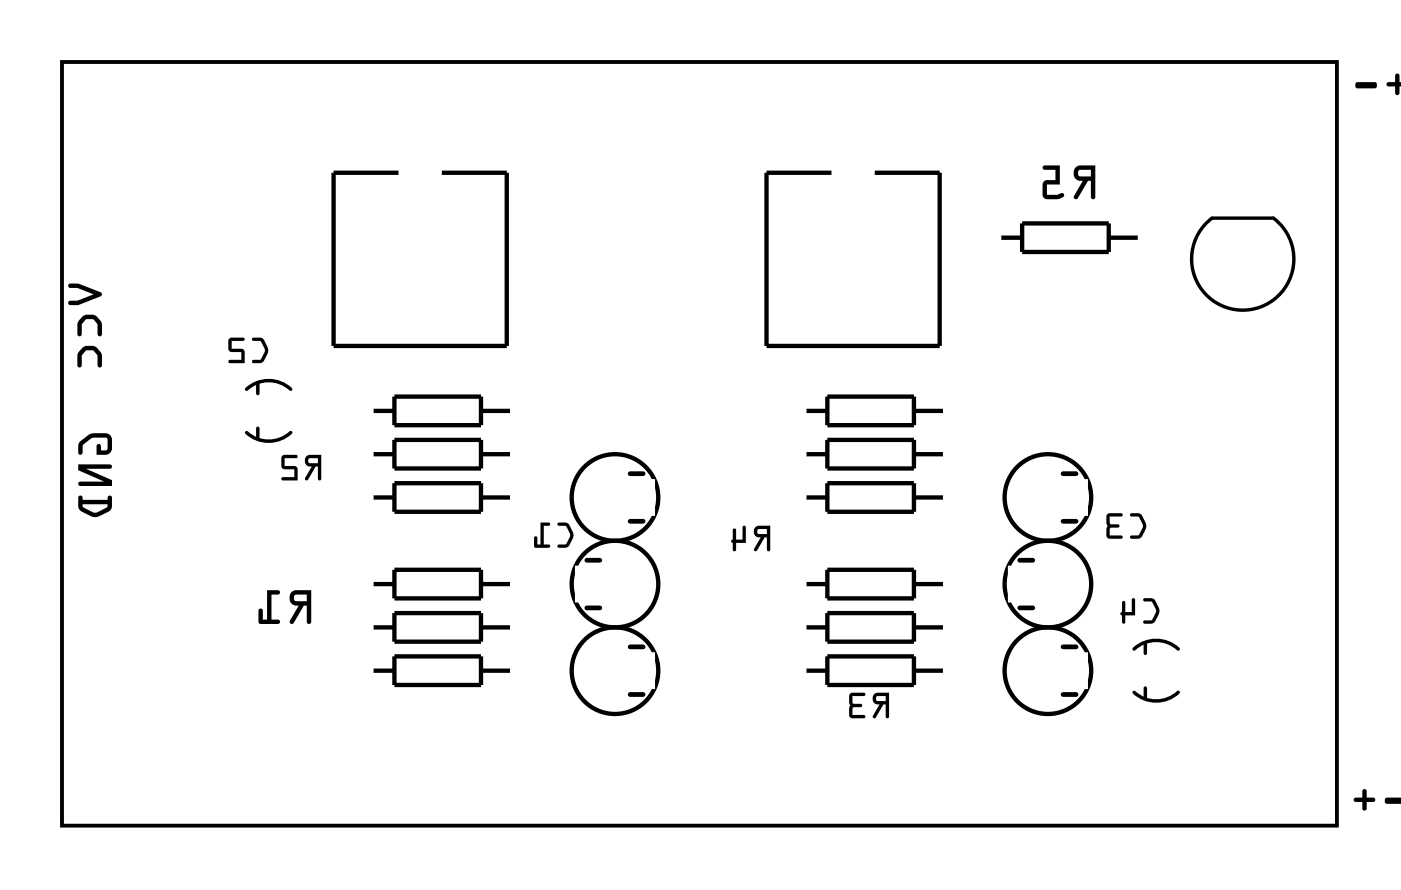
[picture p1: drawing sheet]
<svg xmlns="http://www.w3.org/2000/svg" width="82mm" height="52mm" viewBox="0 0 82 52" stroke-linecap="round" stroke-linejoin="round" font-family="sans-serif">
<path d="M3.6 3.6h74.8v44.8h-74.8zM74.7 12.8a3 3 0 0 1 .4 4.4 3 3 0 0 1-4.4 0 3 3 0 0 1 .4-4.4h3.6M15.1 22.5v.6M15.1 25.1v.7M17.1 22.8a1.9 1.9 0 0 0-2.6 0M17.1 25.4a1.9 1.9 0 0 1-2.6 0M67.2 37.7v.6M69.1 38.1a1.9 1.9 0 0 0-2.6 0M67.2 40.4v.6M69.1 40.6a1.9 1.9 0 0 1-2.6 0" fill="none" stroke="#000" stroke-width=".2"/>
<g fill="#000">
<path d="M4 16.7l.1 .2h.4l1 .4-1 .3h-.4a.13 .13 0 0 0-.1 .2 .13 .13 0 0 0 .1 .1h.5l1.3-.5 .1-.1-.1-.2-1.3-.5zM4.8 18.6l-.3 .4v.6a.13 .13 0 0 0 .2 .1 .13 .13 0 0 0 .1-.1v-.6l.3-.3h.4l.2 .3v.6a.13 .13 0 0 0 .2 .1 .13 .13 0 0 0 .1-.1v-.5a.71 .71 0 0 0-1.2-.5zM4.8 20.4l-.3 .4v.6a.14 .14 0 0 0 .2 .2 .13 .13 0 0 0 .1-.2v-.6l.3-.3 .4 .1 .2 .2v.6a.14 .14 0 0 0 .2 .2 .13 .13 0 0 0 .1-.2v-.5a.71 .71 0 0 0-1.2-.5z"/>
<path d="M4 16.7l.1 .2h.4l1 .4-1 .3h-.4a.13 .13 0 0 0-.1 .2 .13 .13 0 0 0 .1 .1h.5l1.3-.5 .1-.1-.1-.2-1.3-.5zM4 16.7l.6-.1 1.3 .5 .1 .2-.1 .1-1.3 .5h-.5a.13 .13 0 0 1-.1-.1 .13 .13 0 0 1 .1-.2h.4l1-.3-1-.4h-.4zM4.8 18.6l-.3 .4v.6a.13 .13 0 0 0 .2 .1 .13 .13 0 0 0 .1-.1v-.6l.3-.3h.4l.2 .3v.6a.13 .13 0 0 0 .2 .1 .13 .13 0 0 0 .1-.1v-.7l-.3-.3a.74 .74 0 0 0-.9 0zM4.8 18.6a.73 .73 0 0 1 1.1 .2l.1 .3v.5a.13 .13 0 0 1-.1 .1 .13 .13 0 0 1-.2-.1v-.6l-.3-.3h-.3l-.3 .3v.6a.13 .13 0 0 1-.1 .1 .13 .13 0 0 1-.2-.1v-.6zM4.8 20.4l-.3 .4v.6a.14 .14 0 0 0 .2 .2 .13 .13 0 0 0 .1-.2v-.6l.3-.3 .4 .1 .2 .2v.6a.14 .14 0 0 0 .2 .2 .13 .13 0 0 0 .1-.2v-.6l-.3-.4a.74 .74 0 0 0-.9 0zM4.8 20.4a.73 .73 0 0 1 1.1 .2l.1 .3v.5a.13 .13 0 0 1-.1 .2 .14 .14 0 0 1-.2-.2v-.6l-.3-.3-.3 .1-.3 .2v.6a.13 .13 0 0 1-.1 .2 .14 .14 0 0 1-.2-.2v-.6z"/>
<path d="M63.1 9.8a.47 .47 0 0 0-.1 .6 .47 .47 0 0 0 .5 .2l-.5 .9a.13 .13 0 0 0 .1 .2 .13 .13 0 0 0 .1-.1l.6-1h.2v1a.13 .13 0 0 0 .1 .1 .13 .13 0 0 0 .2-.1v-1.9h-.9zM63.1 9.8l.3-.1h.9v1.9a.13 .13 0 0 1-.2 .1 .13 .13 0 0 1-.1-.1v-1h-.2l-.6 1a.13 .13 0 0 1-.1 .1 .13 .13 0 0 1-.1-.2l.5-.9a.46 .46 0 0 1-.5-.2 .46 .46 0 0 1 .1-.6zM63.3 10h.7v.4l-.7-.1v-.1zM63.3 10v.2v.1l.7 .1v-.4zM61.2 9.7v.3h.7v.6h-.7v.2v.7l.2 .2 .8-.1a.17 .17 0 0 0 .2-.1 .17 .17 0 0 0-.1-.2l-.3 .1h-.6v-.6h.8v-1.1zM61.2 9.7h1v1.1h-.8v.6h.6l.3-.1a.13 .13 0 0 1 .1 .1 .13 .13 0 0 1 0 .2l-.3 .1h-.7l-.2-.2v-.7v-.2h.7v-.6h-.7z"/>
<path d="M63.1 9.8a.47 .47 0 0 0-.1 .6 .47 .47 0 0 0 .5 .2l-.5 .9a.13 .13 0 0 0 .1 .2 .13 .13 0 0 0 .1-.1l.6-1h.2v1a.13 .13 0 0 0 .1 .1 .13 .13 0 0 0 .2-.1v-1.9h-.9zM63.3 10h.7v.4l-.7-.1v-.1zM61.2 9.7v.3h.7v.6h-.7v.2v.7l.2 .2 .8-.1a.17 .17 0 0 0 .2-.1 .17 .17 0 0 0-.1-.2l-.3 .1h-.6v-.6h.8v-1.1z"/>
<path d="M3.6 3.6v44.8h74.8v-44.8zM3.6 3.6h74.8v44.8h-74.8z"/>
<path d="M81.4 4.9v.2h.5v.3a.13 .13 0 0 0 .1 .2 .13 .13 0 0 0 .1-.2v-.3h.1v-.3h-.1v-.4a.13 .13 0 0 0-.1-.1 .13 .13 0 0 0-.1 .1v.4zM79.6 4.9l-.1 .2 .1 .1h1.1a.19 .19 0 0 0 .1-.2 .19 .19 0 0 0-.1-.2z"/>
<path d="M81.4 4.9v.2h.5v.3a.13 .13 0 0 0 .1 .2 .13 .13 0 0 0 .1-.2v-.3h.1v-.3h-.1v-.4a.13 .13 0 0 0-.1-.1 .13 .13 0 0 0-.1 .1v.4zM81.4 4.9l.5-.1v-.4a.13 .13 0 0 1 .1-.1 .13 .13 0 0 1 .1 .1v.4h.1v.3h-.1v.3a.13 .13 0 0 1-.1 .2 .13 .13 0 0 1-.1-.2v-.3h-.5zM79.6 4.9l-.1 .2 .1 .1h1.1a.19 .19 0 0 0 .1-.2 .19 .19 0 0 0-.1-.2zM79.6 4.9l1.1-.1a.19 .19 0 0 1 .1 .2 .19 .19 0 0 1-.1 .2h-1.1l-.1-.1z"/>
<path d="M4.7 25.9l-.1 .1v.6a.13 .13 0 0 0 .1 .1 .13 .13 0 0 0 .1-.1l.1-.5 .5-.4h.9v.7h-.4v-.2a.13 .13 0 0 0-.1-.2 .13 .13 0 0 0-.1 .2v.5h.5a.39 .39 0 0 0 .4-.4v-.5a.38 .38 0 0 0-.4-.4 1.36 1.36 0 0 0-1.5 .5zM4.6 27.2v.4l1.5 .7h-1.4a.13 .13 0 0 0-.1 .1 .13 .13 0 0 0 .1 .1h1.9v-.3l-1.6-.7h1.4a.13 .13 0 0 0 .2-.1 .14 .14 0 0 0-.2-.2zM4.6 29.1v.8a1.16 1.16 0 0 0 1.8 .1l.2-.2v-.6a.13 .13 0 0 0-.2-.1 .13 .13 0 0 0-.1 .1v.1h-1.5v-.2zM4.8 29.6h1.5v.1l-.1 .1-.6 .3-.7-.3z"/>
<path d="M4.7 25.9l-.1 .3v.4a.13 .13 0 0 0 .1 .1 .13 .13 0 0 0 .1-.1l.1-.5 .5-.4h.9v.7h-.4v-.2a.13 .13 0 0 0-.1-.2 .13 .13 0 0 0-.1 .2v.5h.5a.39 .39 0 0 0 .4-.4v-.5a.38 .38 0 0 0-.4-.4 1.36 1.36 0 0 0-1.5 .5zM4.7 25.9l.5-.4a1.63 1.63 0 0 1 1.1-.1l.2 .1a1.01 1.01 0 0 1 0 1.1l-.3 .1h-.5v-.5a.13 .13 0 0 1 .1-.2 .13 .13 0 0 1 .1 .2v.2h.4v-.7h-.9l-.5 .4-.1 .5a.13 .13 0 0 1-.1 .1 .13 .13 0 0 1-.1-.1v-.6zM4.6 27.2v.4l1.5 .7h-1.4a.13 .13 0 0 0-.1 .1 .13 .13 0 0 0 .1 .1h1.9v-.3l-1.6-.7h1.4a.13 .13 0 0 0 .2-.1 .14 .14 0 0 0-.2-.2zM4.6 27.2h1.8a.14 .14 0 0 1 .2 .2 .13 .13 0 0 1-.2 .1h-1.4l1.6 .7v.3h-1.9a.13 .13 0 0 1-.1-.1 .13 .13 0 0 1 .1-.1h1.4l-1.5-.7zM4.6 29.1l.1 .8 .6 .4h.3l.8-.3 .2-.2v-.6a.13 .13 0 0 0-.2-.1 .13 .13 0 0 0-.1 .1v.1h-1.5v-.2zM4.6 29.1h.2v.2h1.5v-.1a.13 .13 0 0 1 .1-.1 .13 .13 0 0 1 .2 .1v.6l-.2 .2a1.1 1.1 0 0 1-1.6 0l-.2-.2zM4.8 29.6h1.5v.1l-.1 .1-.6 .3-.7-.3zM4.8 29.6l.1 .2 .7 .3 .6-.3 .1-.1v-.1z"/>
<path d="M14.8 19.8v.2h.5l.2 .6-.2 .5h-.4a.1 .1 0 0 0-.1 .1 .1 .1 0 0 0 .1 .1h.3a.89 .89 0 0 0 .5-.9l-.3-.5zM14.8 19.8h.6l.3 .8-.2 .6-.2 .1h-.4a.1 .1 0 0 1-.1-.1 .1 .1 0 0 1 .1-.1h.4l.2-.5-.2-.6h-.5zM13.5 19.9v.7l.7 .1v.4h-.7a.1 .1 0 0 0-.1 .1 .1 .1 0 0 0 .1 .1h.9l-.1-.8h-.7v-.5h.7a.1 .1 0 0 0 .1-.1 .1 .1 0 0 0-.1-.1zM13.5 19.9l.8-.1a.1 .1 0 0 1 .1 .1 .1 .1 0 0 1-.1 .1h-.7v.5h.7l.1 .8h-.9a.1 .1 0 0 1-.1-.1 .1 .1 0 0 1 .1-.1h.7v-.4l-.7-.1z"/>
<path d="M14.8 19.8v.2h.5l.2 .6-.2 .5h-.4a.1 .1 0 0 0-.1 .1 .1 .1 0 0 0 .1 .1h.3a.89 .89 0 0 0 .5-.9l-.3-.5zM13.5 19.9v.7l.7 .1v.4h-.7a.1 .1 0 0 0-.1 .1 .1 .1 0 0 0 .1 .1h.9l-.1-.8h-.7v-.5h.7a.1 .1 0 0 0 .1-.1 .1 .1 0 0 0-.1-.1z"/>
<path d="M17.1 34.7a.47 .47 0 0 0-.1 .6 .47 .47 0 0 0 .5 .2l-.5 .9a.13 .13 0 0 0 .1 .2 .13 .13 0 0 0 .1-.1l.6-1h.2v1a.13 .13 0 0 0 .1 .1 .13 .13 0 0 0 .2-.1v-1.9h-.9zM17.1 34.7l.3-.1h.9v1.9a.13 .13 0 0 1-.2 .1 .13 .13 0 0 1-.1-.1v-1h-.2l-.6 1a.13 .13 0 0 1-.1 .1 .13 .13 0 0 1-.1-.2l.5-.9a.46 .46 0 0 1-.5-.2 .46 .46 0 0 1 .1-.6zM17.3 34.9h.7v.4h-.7l-.1-.2zM17.3 34.9v.2v.2h.7v-.4zM15.7 34.6v1.7h-.3v-.5a.13 .13 0 0 0-.1-.1 .13 .13 0 0 0-.1 .1v.7v.1h1.1a.13 .13 0 0 0 .1-.1 .13 .13 0 0 0-.1-.2h-.4v-1.4h.4a.13 .13 0 0 0 .1-.1 .13 .13 0 0 0-.1-.2zM15.7 34.6h.6a.13 .13 0 0 1 .1 .2 .13 .13 0 0 1-.1 .1h-.4v1.4h.4a.13 .13 0 0 1 .1 .2 .13 .13 0 0 1-.1 .1h-1.1v-.1v-.7a.13 .13 0 0 1 .1-.1 .13 .13 0 0 1 .1 .1v.5h.3z"/>
<path d="M17.1 34.7a.47 .47 0 0 0-.1 .6 .47 .47 0 0 0 .5 .2l-.5 .9a.13 .13 0 0 0 .1 .2 .13 .13 0 0 0 .1-.1l.6-1h.2v1a.13 .13 0 0 0 .1 .1 .13 .13 0 0 0 .2-.1v-1.9h-.9zM17.3 34.9h.7v.4h-.7l-.1-.2zM15.7 34.6v1.7h-.3v-.5a.13 .13 0 0 0-.1-.1 .13 .13 0 0 0-.1 .1v.7v.1h1.1a.13 .13 0 0 0 .1-.1 .13 .13 0 0 0-.1-.2h-.4v-1.4h.4a.13 .13 0 0 0 .1-.1 .13 .13 0 0 0-.1-.2z"/>
<path d="M18 26.8a.35 .35 0 0 0-.1 .4 .35 .35 0 0 0 .4 .2l-.4 .6a.1 .1 0 0 0 0 .2 .11 .11 0 0 0 .2-.1l.4-.7h.2v.7a.1 .1 0 0 0 .1 .1 .1 .1 0 0 0 0-.1v-1.4h-.6zM18 26.8l.2-.1h.6v1.4a.1 .1 0 0 1 0 .1 .1 .1 0 0 1-.1-.1v-.7h-.2l-.4 .7a.11 .11 0 0 1-.2 .1 .1 .1 0 0 1 0-.2l.4-.6a.35 .35 0 0 1-.4-.2 .35 .35 0 0 1 .1-.4zM18.1 26.9h.6v.3h-.6zM18.1 26.9v.3h.6v-.3zM16.6 26.7v.8h.7v.5h-.7a.1 .1 0 0 0-.1 .1 .1 .1 0 0 0 .1 .1h.9l-.1-.8-.7-.1v-.4h.7a.1 .1 0 0 0 .1-.1 .1 .1 0 0 0-.1-.1zM16.6 26.7h.8a.1 .1 0 0 1 .1 .1 .1 .1 0 0 1-.1 .1h-.7v.4l.7 .1 .1 .8h-.9a.1 .1 0 0 1-.1-.1 .1 .1 0 0 1 .1-.1h.7v-.5h-.7z"/>
<path d="M18 26.8a.35 .35 0 0 0-.1 .4 .35 .35 0 0 0 .4 .2l-.4 .6a.1 .1 0 0 0 0 .2 .11 .11 0 0 0 .2-.1l.4-.7h.2v.7a.1 .1 0 0 0 .1 .1 .1 .1 0 0 0 0-.1v-1.4h-.6zM18.1 26.9h.6v.3h-.6zM16.6 26.7v.8h.7v.5h-.7a.1 .1 0 0 0-.1 .1 .1 .1 0 0 0 .1 .1h.9l-.1-.8-.7-.1v-.4h.7a.1 .1 0 0 0 .1-.1 .1 .1 0 0 0-.1-.1z"/>
<path d="M32.7 30.7l.1 .1 .4 .1 .3 .5-.3 .5h-.4a.09 .09 0 0 0-.1 .1 .09 .09 0 0 0 .1 .1h.4a.88 .88 0 0 0 .4-.9l-.3-.5zM32.7 30.7h.6l.3 .7-.2 .6-.2 .1h-.4a.1 .1 0 0 1-.1-.1 .1 .1 0 0 1 .1-.1h.4l.3-.5-.3-.5-.4-.1zM31.7 30.7v1.2h-.2v-.3a.09 .09 0 0 0-.1-.1 .09 .09 0 0 0-.1 .1l.1 .5h.8a.09 .09 0 0 0 .1-.1 .09 .09 0 0 0-.1-.1h-.3v-1.1h.3a.09 .09 0 0 0 .1 0 .09 .09 0 0 0-.1-.1zM31.7 30.7h.5a.1 .1 0 0 1 .1 .1 .1 .1 0 0 1-.1 0h-.3v1.1h.3a.1 .1 0 0 1 .1 .1 .1 .1 0 0 1-.1 .1h-.8l-.1-.5a.1 .1 0 0 1 .1-.1 .1 .1 0 0 1 .1 .1v.3h.2z"/>
<path d="M32.7 30.7l.1 .1 .4 .1 .3 .5-.3 .5h-.4a.1 .1 0 0 0-.1 .1 .1 .1 0 0 0 .1 .1h.4a.88 .88 0 0 0 .4-.9l-.3-.5zM31.7 30.7v1.2h-.2v-.3a.1 .1 0 0 0-.1-.1 .1 .1 0 0 0-.1 .1l.1 .5h.8a.1 .1 0 0 0 .1-.1 .1 .1 0 0 0-.1-.1h-.3v-1.1h.3a.1 .1 0 0 0 .1 0 .1 .1 0 0 0-.1-.1z"/>
<path d="M44.3 30.9a.35 .35 0 0 0 0 .4 .35 .35 0 0 0 .3 .2l-.4 .7a.1 .1 0 0 0 .1 .1 .1 .1 0 0 0 .1 0l.5-.8h.1v.7a.1 .1 0 0 0 .1 .1 .1 .1 0 0 0 .1-.1v-1.4h-.7zM44.3 30.9l.2-.1h.7v1.4a.1 .1 0 0 1-.1 .1 .1 .1 0 0 1-.1-.1v-.7h-.1l-.5 .8a.1 .1 0 0 1-.1 0 .1 .1 0 0 1-.1-.1l.4-.7a.35 .35 0 0 1-.4-.2 .35 .35 0 0 1 .1-.4zM44.5 31.1l.5-.1v.3h-.5zM44.5 31.1v.2h.5v-.3zM43 31v.7a.1 .1 0 0 0-.1 .1 .1 .1 0 0 0 .1 0v.4a.1 .1 0 0 0 .1 .1 .1 .1 0 0 0 .1-.1v-.4h.6v-.9a.1 .1 0 0 0-.1-.1 .1 .1 0 0 0-.1 .1v.8h-.4v-.6zM43 31l.2 .1v.6h.4v-.8a.1 .1 0 0 1 .1-.1 .1 .1 0 0 1 .1 .1v1l-.6-.1v.4a.1 .1 0 0 1-.1 .1 .1 .1 0 0 1-.1-.1v-.3a.1 .1 0 0 1-.1-.1 .1 .1 0 0 1 .1-.1z"/>
<path d="M44.3 30.9a.35 .35 0 0 0 0 .4 .35 .35 0 0 0 .3 .2l-.4 .7a.1 .1 0 0 0 .1 .1 .1 .1 0 0 0 .1 0l.5-.8h.1v.7a.1 .1 0 0 0 .1 .1 .1 .1 0 0 0 .1-.1v-1.4h-.7zM44.5 31.1l.5-.1v.3h-.5zM43 31v.7a.1 .1 0 0 0-.1 .1 .1 .1 0 0 0 .1 0v.4a.1 .1 0 0 0 .1 .1 .1 .1 0 0 0 .1-.1v-.4h.6v-.9a.1 .1 0 0 0-.1-.1 .1 .1 0 0 0-.1 .1v.8h-.4v-.6z"/>
<path d="M66.3 30.1l.1 .2h.4l.3 .6-.3 .5h-.4a.1 .1 0 0 0-.1 .1 .1 .1 0 0 0 .1 .1h.4a.89 .89 0 0 0 .4-.9l-.3-.5zM66.3 30.1l.6 .1 .4 .7-.3 .6-.2 .1h-.4a.1 .1 0 0 1-.1-.1 .1 .1 0 0 1 .1-.1h.4l.3-.5-.3-.6h-.4zM65 30.2l-.1 1.3 .2 .1h.7a.1 .1 0 0 0 .1-.1 .1 .1 0 0 0-.1-.1h-.7v-.4h.5a.1 .1 0 0 0 .1-.1 .1 .1 0 0 0-.1-.1l-.5-.1v-.4h.7a.1 .1 0 0 0 .1-.1 .1 .1 0 0 0-.1-.1zM65 30.2l.8-.1a.1 .1 0 0 1 .1 .1 .1 .1 0 0 1-.1 .1h-.7v.4l.5 .1a.1 .1 0 0 1 .1 .1 .1 .1 0 0 1-.1 .1h-.5v.4h.7a.1 .1 0 0 1 .1 .1 .1 .1 0 0 1-.1 .1h-.7l-.2-.1z"/>
<path d="M66.3 30.1l.1 .2h.4l.3 .6-.3 .5h-.4a.1 .1 0 0 0-.1 .1 .1 .1 0 0 0 .1 .1h.4a.89 .89 0 0 0 .4-.9l-.3-.5zM65 30.2l-.1 1.3 .2 .1h.7a.1 .1 0 0 0 .1-.1 .1 .1 0 0 0-.1-.1h-.7v-.4h.5a.1 .1 0 0 0 .1-.1 .1 .1 0 0 0-.1-.1l-.5-.1v-.4h.7a.1 .1 0 0 0 .1-.1 .1 .1 0 0 0-.1-.1z"/>
<path d="M67.1 35.1v.2h.5l.2 .5-.2 .6h-.4a.1 .1 0 0 0-.1 .1 .1 .1 0 0 0 .1 .1h.3a.89 .89 0 0 0 .5-1l-.3-.5zM67.1 35.1h.6l.3 .7-.3 .7-.1 .1h-.4a.1 .1 0 0 1-.1-.1 .1 .1 0 0 1 .1-.1h.4l.2-.6-.2-.5h-.5zM65.9 35.3l-.1 .6a.1 .1 0 0 0-.1 .1 .1 .1 0 0 0 .1 .1v.4a.1 .1 0 0 0 .1 .1 .1 .1 0 0 0 .1-.1v-.4h.6v-.9a.1 .1 0 0 0-.1-.1 .1 .1 0 0 0-.1 .1v.7h-.4v-.6zM65.9 35.3h.1v.6h.4v-.7a.1 .1 0 0 1 .1-.1 .1 .1 0 0 1 .1 .1v.9h-.6v.4a.1 .1 0 0 1-.1 .1 .1 .1 0 0 1-.1-.1v-.4a.1 .1 0 0 1-.1-.1 .1 .1 0 0 1 .1-.1z"/>
<path d="M67.1 35.1v.2h.5l.2 .5-.2 .6h-.4a.1 .1 0 0 0-.1 .1 .1 .1 0 0 0 .1 .1h.3a.89 .89 0 0 0 .5-1l-.3-.5zM65.9 35.3l-.1 .6a.1 .1 0 0 0-.1 .1 .1 .1 0 0 0 .1 .1v.4a.1 .1 0 0 0 .1 .1 .1 .1 0 0 0 .1-.1v-.4h.6v-.9a.1 .1 0 0 0-.1-.1 .1 .1 0 0 0-.1 .1v.7h-.4v-.6z"/>
<path d="M51.3 40.7a.35 .35 0 0 0-.1 .4 .35 .35 0 0 0 .4 .2l-.4 .7a.1 .1 0 0 0 .1 .1 .1 .1 0 0 0 .1 0l.4-.8h.2v.7a.1 .1 0 0 0 .1 .1 .1 .1 0 0 0 .1-.1v-1.4h-.7zM51.3 40.7l.2-.1h.7v1.4a.1 .1 0 0 1-.1 .1 .1 .1 0 0 1-.1-.1v-.7h-.2l-.4 .8a.1 .1 0 0 1-.1 0 .1 .1 0 0 1-.1-.1l.4-.7a.35 .35 0 0 1-.4-.2 .35 .35 0 0 1 .1-.4zM51.4 40.9l.6-.1v.3h-.5zM51.4 40.9l.1 .2h.5v-.3zM49.9 40.7l-.1 1.3 .2 .1h.7a.1 .1 0 0 0 .1-.1 .1 .1 0 0 0-.1-.1h-.7v-.4h.5a.1 .1 0 0 0 .1-.1 .1 .1 0 0 0-.1-.1h-.5v-.5h.7a.1 .1 0 0 0 .1-.1 .1 .1 0 0 0-.1-.1zM49.9 40.7l.8-.1a.1 .1 0 0 1 .1 .1 .1 .1 0 0 1-.1 .1h-.7v.5h.5a.1 .1 0 0 1 .1 .1 .1 .1 0 0 1-.1 .1h-.5v.4h.7a.1 .1 0 0 1 .1 .1 .1 .1 0 0 1-.1 .1h-.7l-.2-.1z"/>
<path d="M51.3 40.7a.35 .35 0 0 0-.1 .4 .35 .35 0 0 0 .4 .2l-.4 .7a.1 .1 0 0 0 .1 .1 .1 .1 0 0 0 .1 0l.4-.8h.2v.7a.1 .1 0 0 0 .1 .1 .1 .1 0 0 0 .1-.1v-1.4h-.7zM51.4 40.9l.6-.1v.3h-.5zM49.9 40.7l-.1 1.3 .2 .1h.7a.1 .1 0 0 0 .1-.1 .1 .1 0 0 0-.1-.1h-.7v-.4h.5a.1 .1 0 0 0 .1-.1 .1 .1 0 0 0-.1-.1h-.5v-.5h.7a.1 .1 0 0 0 .1-.1 .1 .1 0 0 0-.1-.1z"/>
<path d="M81.3 46.8v.2v.1l.9 .1v-.4zM79.5 46.8v.2h.4v.4a.14 .14 0 0 0 .2 .2 .13 .13 0 0 0 .1-.2v-.4h.4a.13 .13 0 0 0 .1-.1 .13 .13 0 0 0-.1-.1h-.4v-.4a.13 .13 0 0 0-.1-.1 .13 .13 0 0 0-.2 .1v.4z"/>
<path d="M81.3 46.8v.2v.1l.9 .1v-.4zM81.3 46.8h.9v.4l-.9-.1-.1-.1zM79.5 46.8v.2h.4v.4a.14 .14 0 0 0 .2 .2 .13 .13 0 0 0 .1-.2v-.4h.4a.13 .13 0 0 0 .1-.1 .13 .13 0 0 0-.1-.1h-.4v-.4a.13 .13 0 0 0-.1-.1 .13 .13 0 0 0-.2 .1v.4zM79.5 46.8h.4v-.4a.13 .13 0 0 1 .2-.1 .13 .13 0 0 1 .1 .1v.4h.4a.13 .13 0 0 1 .1 .1 .13 .13 0 0 1-.1 .1h-.4v.4a.13 .13 0 0 1-.1 .2 .14 .14 0 0 1-.2-.2v-.4h-.4z"/>
</g>
<g fill="none" stroke="#000" stroke-width=".25">
<path d="M23.4 10.1h-3.8v10.2h10.1v-10.2h-3.8M48.8 10.1h-3.8v10.2h10.1v-10.2h-3.8M58.6 13.9h1.4M60 13.1h5.1v1.7h-5.1zM65.1 13.9h1.8M21.8 34.3h1.3M21.8 36.8h1.3M21.8 29.2h1.3M21.8 26.6h1.3M21.8 24.1h1.3M21.8 39.3h1.3M23.1 33.4h5.1v1.7h-5.1z"/>
<path d="M23.1 23.3h5.1v1.6h-5.1zM23.1 25.8h5.1v1.7h-5.1zM23.1 28.3h5.1v1.7h-5.1zM23.1 36h5.1v1.6h-5.1zM23.1 38.5h5.1v1.7h-5.1zM28.2 34.3h1.8M28.2 36.8h1.8M28.2 29.2h1.8M28.2 26.6h1.8M28.2 24.1h1.8M28.2 39.3h1.8M47.2 34.3h1.3"/>
<path d="M47.2 36.8h1.3M47.2 29.2h1.3M47.2 26.6h1.3M47.2 24.1h1.3M47.2 39.3h1.3M48.5 33.4h5.1v1.7h-5.1zM48.5 36h5.1v1.6h-5.1zM48.5 28.3h5.1v1.7h-5.1zM48.5 25.8h5.1v1.7h-5.1zM48.5 23.3h5.1v1.6h-5.1zM48.5 38.5h5.1v1.7h-5.1zM53.6 34.3h1.8"/>
<path d="M53.6 36.8h1.8M53.6 29.2h1.8M53.6 26.6h1.8M53.6 24.1h1.8M53.6 39.3h1.8"/>
<circle cx="36.1" cy="34.3" r="2.54"/>
<circle cx="36.1" cy="39.3" r="2.54"/>
<circle cx="36.1" cy="29.2" r="2.54"/>
<circle cx="61.5" cy="34.3" r="2.54"/>
<circle cx="61.5" cy="39.3" r="2.54"/>
<circle cx="61.5" cy="29.2" r="2.54"/>
</g>
<path d="M34.4 35.7h.8M34.4 32.9h.8M37 27.8h.7M37 30.6h.7M37 37.9h.7M59.8 35.7h.8M59.8 32.9h.8M62.4 27.8h.7M62.4 30.6h.7M62.4 37.9h.7M37 40.7h.7M62.4 40.7h.7" fill="none" stroke="#000" stroke-width=".28"/>
<circle cx="6.9" cy="6.3" r="1.1" fill="#fff"/>
<circle cx="6.9" cy="6.3" r="1.1" fill="none" stroke="#fff" stroke-width=".25"/>
<circle cx="6.9" cy="45.7" r="1.1" fill="#fff"/>
<circle cx="6.9" cy="45.7" r="1.1" fill="none" stroke="#fff" stroke-width=".25"/>
<circle cx="75.5" cy="45.7" r="1.1" fill="#fff"/>
<circle cx="75.5" cy="45.7" r="1.1" fill="none" stroke="#fff" stroke-width=".25"/>
<circle cx="9.4" cy="24.1" r=".35" fill="#fff"/>
<circle cx="9.4" cy="24.1" r=".35" fill="none" stroke="#fff" stroke-width=".55"/>
<circle cx="9.4" cy="17.8" r=".35" fill="#fff"/>
<circle cx="9.4" cy="17.8" r=".35" fill="none" stroke="#fff" stroke-width=".55"/>
<path d="M27.8 10.7h1.4v1.4h-1.4z" fill="#fff"/>
<path d="M27.8 10.7h1.4v1.4h-1.4z" fill="none" stroke="#fff" stroke-width=".76" stroke-linecap="butt"/>
<circle cx="28.5" cy="11.4" r=".7" fill="#fff"/>
<circle cx="28.5" cy="11.4" r=".7" fill="none" stroke="#fff" stroke-width=".76" stroke-linecap="butt"/>
<circle cx="20.8" cy="11.4" r=".7" fill="#fff"/>
<circle cx="20.8" cy="11.4" r=".7" fill="none" stroke="#fff" stroke-width=".76" stroke-linecap="butt"/>
<circle cx="28.5" cy="13.9" r=".7" fill="#fff"/>
<circle cx="28.5" cy="13.9" r=".7" fill="none" stroke="#fff" stroke-width=".76" stroke-linecap="butt"/>
<circle cx="20.8" cy="13.9" r=".7" fill="#fff"/>
<circle cx="20.8" cy="13.9" r=".7" fill="none" stroke="#fff" stroke-width=".76" stroke-linecap="butt"/>
<circle cx="28.5" cy="16.5" r=".7" fill="#fff"/>
<circle cx="28.5" cy="16.5" r=".7" fill="none" stroke="#fff" stroke-width=".76" stroke-linecap="butt"/>
<circle cx="20.8" cy="16.5" r=".7" fill="#fff"/>
<circle cx="20.8" cy="16.5" r=".7" fill="none" stroke="#fff" stroke-width=".76" stroke-linecap="butt"/>
<circle cx="28.5" cy="19" r=".7" fill="#fff"/>
<circle cx="28.5" cy="19" r=".7" fill="none" stroke="#fff" stroke-width=".76" stroke-linecap="butt"/>
<circle cx="20.8" cy="19" r=".7" fill="#fff"/>
<circle cx="20.8" cy="19" r=".7" fill="none" stroke="#fff" stroke-width=".76" stroke-linecap="butt"/>
<path d="M53.2 10.7h1.4v1.4h-1.4z" fill="#fff"/>
<path d="M53.2 10.7h1.4v1.4h-1.4z" fill="none" stroke="#fff" stroke-width=".76" stroke-linecap="butt"/>
<circle cx="53.9" cy="11.4" r=".7" fill="#fff"/>
<circle cx="53.9" cy="11.4" r=".7" fill="none" stroke="#fff" stroke-width=".76" stroke-linecap="butt"/>
<circle cx="46.2" cy="11.4" r=".7" fill="#fff"/>
<circle cx="46.2" cy="11.4" r=".7" fill="none" stroke="#fff" stroke-width=".76" stroke-linecap="butt"/>
<circle cx="53.9" cy="13.9" r=".7" fill="#fff"/>
<circle cx="53.9" cy="13.9" r=".7" fill="none" stroke="#fff" stroke-width=".76" stroke-linecap="butt"/>
<circle cx="46.2" cy="13.9" r=".7" fill="#fff"/>
<circle cx="46.2" cy="13.9" r=".7" fill="none" stroke="#fff" stroke-width=".76" stroke-linecap="butt"/>
<circle cx="53.9" cy="16.5" r=".7" fill="#fff"/>
<circle cx="53.9" cy="16.5" r=".7" fill="none" stroke="#fff" stroke-width=".76" stroke-linecap="butt"/>
<circle cx="46.2" cy="16.5" r=".7" fill="#fff"/>
<circle cx="46.2" cy="16.5" r=".7" fill="none" stroke="#fff" stroke-width=".76" stroke-linecap="butt"/>
<circle cx="53.9" cy="19" r=".7" fill="#fff"/>
<circle cx="53.9" cy="19" r=".7" fill="none" stroke="#fff" stroke-width=".76" stroke-linecap="butt"/>
<circle cx="46.2" cy="19" r=".7" fill="#fff"/>
<circle cx="46.2" cy="19" r=".7" fill="none" stroke="#fff" stroke-width=".76" stroke-linecap="butt"/>
<circle cx="31" cy="34.3" r=".7" fill="#fff"/>
<circle cx="31" cy="34.3" r=".7" fill="none" stroke="#fff" stroke-width=".76" stroke-linecap="butt"/>
<circle cx="20.8" cy="34.3" r=".7" fill="#fff"/>
<circle cx="20.8" cy="34.3" r=".7" fill="none" stroke="#fff" stroke-width=".76" stroke-linecap="butt"/>
<circle cx="31" cy="36.8" r=".7" fill="#fff"/>
<circle cx="31" cy="36.8" r=".7" fill="none" stroke="#fff" stroke-width=".76" stroke-linecap="butt"/>
<circle cx="20.8" cy="36.8" r=".7" fill="#fff"/>
<circle cx="20.8" cy="36.8" r=".7" fill="none" stroke="#fff" stroke-width=".76" stroke-linecap="butt"/>
<circle cx="31" cy="29.2" r=".7" fill="#fff"/>
<circle cx="31" cy="29.2" r=".7" fill="none" stroke="#fff" stroke-width=".76" stroke-linecap="butt"/>
<circle cx="20.8" cy="29.2" r=".7" fill="#fff"/>
<circle cx="20.8" cy="29.2" r=".7" fill="none" stroke="#fff" stroke-width=".76" stroke-linecap="butt"/>
<circle cx="31" cy="26.6" r=".7" fill="#fff"/>
<circle cx="31" cy="26.6" r=".7" fill="none" stroke="#fff" stroke-width=".76" stroke-linecap="butt"/>
<circle cx="20.8" cy="26.6" r=".7" fill="#fff"/>
<circle cx="20.8" cy="26.6" r=".7" fill="none" stroke="#fff" stroke-width=".76" stroke-linecap="butt"/>
<circle cx="31" cy="24.1" r=".7" fill="#fff"/>
<circle cx="31" cy="24.1" r=".7" fill="none" stroke="#fff" stroke-width=".76" stroke-linecap="butt"/>
<circle cx="20.8" cy="24.1" r=".7" fill="#fff"/>
<circle cx="20.8" cy="24.1" r=".7" fill="none" stroke="#fff" stroke-width=".76" stroke-linecap="butt"/>
<path d="M36.7 28.5h1.4v1.4h-1.4z" fill="#fff"/>
<path d="M36.7 28.5h1.4v1.4h-1.4z" fill="none" stroke="#fff" stroke-width=".76" stroke-linecap="butt"/>
<circle cx="37.4" cy="29.2" r=".7" fill="#fff"/>
<circle cx="37.4" cy="29.2" r=".7" fill="none" stroke="#fff" stroke-width=".76" stroke-linecap="butt"/>
<circle cx="34.8" cy="29.2" r=".7" fill="#fff"/>
<circle cx="34.8" cy="29.2" r=".7" fill="none" stroke="#fff" stroke-width=".76" stroke-linecap="butt"/>
<path d="M34.1 33.6h1.4v1.4h-1.4z" fill="#fff"/>
<path d="M34.1 33.6h1.4v1.4h-1.4z" fill="none" stroke="#fff" stroke-width=".76" stroke-linecap="butt"/>
<circle cx="34.8" cy="34.3" r=".7" fill="#fff"/>
<circle cx="34.8" cy="34.3" r=".7" fill="none" stroke="#fff" stroke-width=".76" stroke-linecap="butt"/>
<circle cx="37.4" cy="34.3" r=".7" fill="#fff"/>
<circle cx="37.4" cy="34.3" r=".7" fill="none" stroke="#fff" stroke-width=".76" stroke-linecap="butt"/>
<path d="M36.7 38.6h1.4v1.4h-1.4z" fill="#fff"/>
<path d="M36.7 38.6h1.4v1.4h-1.4z" fill="none" stroke="#fff" stroke-width=".76" stroke-linecap="butt"/>
<circle cx="37.4" cy="39.3" r=".7" fill="#fff"/>
<circle cx="37.4" cy="39.3" r=".7" fill="none" stroke="#fff" stroke-width=".76" stroke-linecap="butt"/>
<circle cx="34.8" cy="39.3" r=".7" fill="#fff"/>
<circle cx="34.8" cy="39.3" r=".7" fill="none" stroke="#fff" stroke-width=".76" stroke-linecap="butt"/>
<circle cx="17" cy="24.1" r=".64" fill="#fff"/>
<circle cx="17" cy="24.1" r=".64" fill="none" stroke="#fff" stroke-width=".76" stroke-linecap="butt"/>
<circle cx="14.5" cy="24.1" r=".64" fill="#fff"/>
<circle cx="14.5" cy="24.1" r=".64" fill="none" stroke="#fff" stroke-width=".76" stroke-linecap="butt"/>
<circle cx="31" cy="39.3" r=".7" fill="#fff"/>
<circle cx="31" cy="39.3" r=".7" fill="none" stroke="#fff" stroke-width=".76" stroke-linecap="butt"/>
<circle cx="20.8" cy="39.3" r=".7" fill="#fff"/>
<circle cx="20.8" cy="39.3" r=".7" fill="none" stroke="#fff" stroke-width=".76" stroke-linecap="butt"/>
<circle cx="56.4" cy="24.1" r=".7" fill="#fff"/>
<circle cx="56.4" cy="24.1" r=".7" fill="none" stroke="#fff" stroke-width=".76" stroke-linecap="butt"/>
<circle cx="46.2" cy="24.1" r=".7" fill="#fff"/>
<circle cx="46.2" cy="24.1" r=".7" fill="none" stroke="#fff" stroke-width=".76" stroke-linecap="butt"/>
<circle cx="56.4" cy="26.6" r=".7" fill="#fff"/>
<circle cx="56.4" cy="26.6" r=".7" fill="none" stroke="#fff" stroke-width=".76" stroke-linecap="butt"/>
<circle cx="46.2" cy="26.6" r=".7" fill="#fff"/>
<circle cx="46.2" cy="26.6" r=".7" fill="none" stroke="#fff" stroke-width=".76" stroke-linecap="butt"/>
<circle cx="56.4" cy="29.2" r=".7" fill="#fff"/>
<circle cx="56.4" cy="29.2" r=".7" fill="none" stroke="#fff" stroke-width=".76" stroke-linecap="butt"/>
<circle cx="46.2" cy="29.2" r=".7" fill="#fff"/>
<circle cx="46.2" cy="29.2" r=".7" fill="none" stroke="#fff" stroke-width=".76" stroke-linecap="butt"/>
<circle cx="56.4" cy="34.3" r=".7" fill="#fff"/>
<circle cx="56.4" cy="34.3" r=".7" fill="none" stroke="#fff" stroke-width=".76" stroke-linecap="butt"/>
<circle cx="46.2" cy="34.3" r=".7" fill="#fff"/>
<circle cx="46.2" cy="34.3" r=".7" fill="none" stroke="#fff" stroke-width=".76" stroke-linecap="butt"/>
<circle cx="56.4" cy="36.8" r=".7" fill="#fff"/>
<circle cx="56.4" cy="36.8" r=".7" fill="none" stroke="#fff" stroke-width=".76" stroke-linecap="butt"/>
<circle cx="46.2" cy="36.8" r=".7" fill="#fff"/>
<circle cx="46.2" cy="36.8" r=".7" fill="none" stroke="#fff" stroke-width=".76" stroke-linecap="butt"/>
<circle cx="56.4" cy="39.3" r=".7" fill="#fff"/>
<circle cx="56.4" cy="39.3" r=".7" fill="none" stroke="#fff" stroke-width=".76" stroke-linecap="butt"/>
<circle cx="46.2" cy="39.3" r=".7" fill="#fff"/>
<circle cx="46.2" cy="39.3" r=".7" fill="none" stroke="#fff" stroke-width=".76" stroke-linecap="butt"/>
<path d="M62.1 28.5h1.4v1.4h-1.4z" fill="#fff"/>
<path d="M62.1 28.5h1.4v1.4h-1.4z" fill="none" stroke="#fff" stroke-width=".76" stroke-linecap="butt"/>
<circle cx="62.8" cy="29.2" r=".7" fill="#fff"/>
<circle cx="62.8" cy="29.2" r=".7" fill="none" stroke="#fff" stroke-width=".76" stroke-linecap="butt"/>
<circle cx="60.2" cy="29.2" r=".7" fill="#fff"/>
<circle cx="60.2" cy="29.2" r=".7" fill="none" stroke="#fff" stroke-width=".76" stroke-linecap="butt"/>
<path d="M59.5 33.6h1.4v1.4h-1.4z" fill="#fff"/>
<path d="M59.5 33.6h1.4v1.4h-1.4z" fill="none" stroke="#fff" stroke-width=".76" stroke-linecap="butt"/>
<circle cx="60.2" cy="34.3" r=".7" fill="#fff"/>
<circle cx="60.2" cy="34.3" r=".7" fill="none" stroke="#fff" stroke-width=".76" stroke-linecap="butt"/>
<circle cx="62.8" cy="34.3" r=".7" fill="#fff"/>
<circle cx="62.8" cy="34.3" r=".7" fill="none" stroke="#fff" stroke-width=".76" stroke-linecap="butt"/>
<path d="M62.1 38.6h1.4v1.4h-1.4z" fill="#fff"/>
<path d="M62.1 38.6h1.4v1.4h-1.4z" fill="none" stroke="#fff" stroke-width=".76" stroke-linecap="butt"/>
<circle cx="62.8" cy="39.3" r=".7" fill="#fff"/>
<circle cx="62.8" cy="39.3" r=".7" fill="none" stroke="#fff" stroke-width=".76" stroke-linecap="butt"/>
<circle cx="60.2" cy="39.3" r=".7" fill="#fff"/>
<circle cx="60.2" cy="39.3" r=".7" fill="none" stroke="#fff" stroke-width=".76" stroke-linecap="butt"/>
<circle cx="69.1" cy="39.3" r=".64" fill="#fff"/>
<circle cx="69.1" cy="39.3" r=".64" fill="none" stroke="#fff" stroke-width=".76" stroke-linecap="butt"/>
<circle cx="66.6" cy="39.3" r=".64" fill="#fff"/>
<circle cx="66.6" cy="39.3" r=".64" fill="none" stroke="#fff" stroke-width=".76" stroke-linecap="butt"/>
<circle cx="67.8" cy="13.9" r=".7" fill="#fff"/>
<circle cx="67.8" cy="13.9" r=".7" fill="none" stroke="#fff" stroke-width=".76" stroke-linecap="butt"/>
<circle cx="57.7" cy="13.9" r=".7" fill="#fff"/>
<circle cx="57.7" cy="13.9" r=".7" fill="none" stroke="#fff" stroke-width=".76" stroke-linecap="butt"/>
<circle cx="72.9" cy="16.4" r=".6" fill="#fff"/>
<circle cx="72.9" cy="16.4" r=".6" fill="none" stroke="#fff" stroke-width=".65" stroke-linecap="butt"/>
<path d="M72.3 15.8h1.2v1.2h-1.2z" fill="#fff"/>
<path d="M72.3 15.8h1.2v1.2h-1.2z" fill="none" stroke="#fff" stroke-width=".65" stroke-linecap="butt"/>
<circle cx="72.9" cy="13.9" r=".6" fill="#fff"/>
<circle cx="72.9" cy="13.9" r=".6" fill="none" stroke="#fff" stroke-width=".65" stroke-linecap="butt"/>
</svg>
